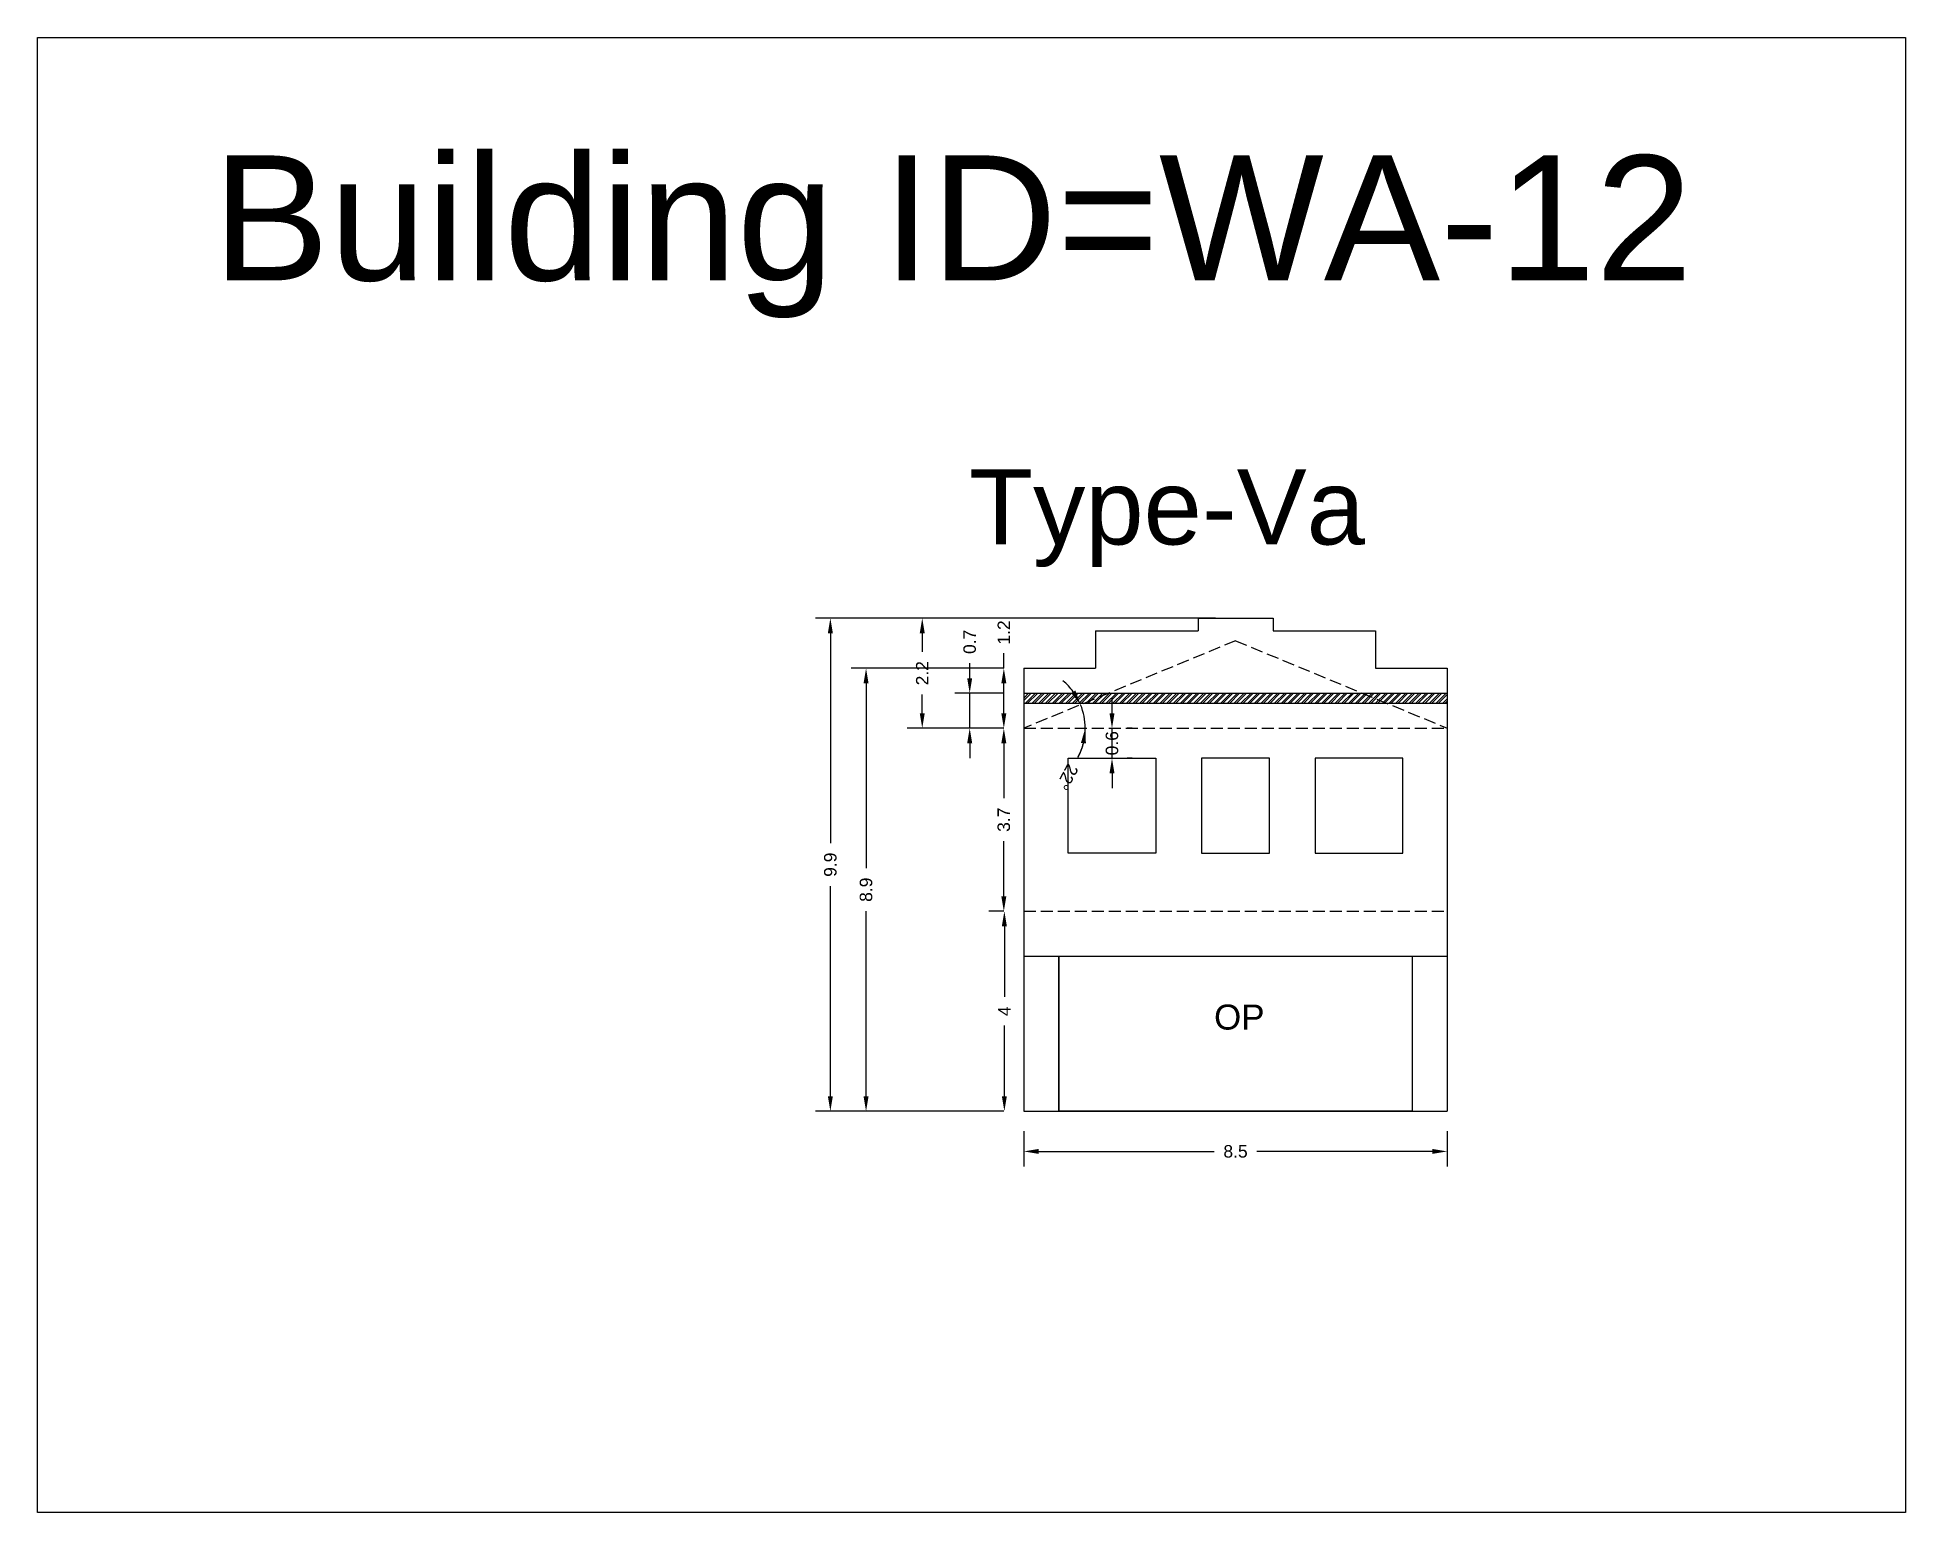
# Model space of a CAD drawing. Header units: metres. Extents: x 3416649 to 3417136, y -6712926 to -6712690.
# Drawn here: x 3416694.75 to 3416732.13, y -6712774.58 to -6712745.08 of the extents above; entities that cross this region are included whole.
import ezdxf

# ---------------------------------------------------------------- set-up
doc = ezdxf.new("R2010")
doc.units = ezdxf.units.M
doc.linetypes.add('ACAD_ISO02W100', pattern=[15, 12, -3])
doc.layers.add('Dotted', color=7, linetype='ACAD_ISO02W100', plot=False)
doc.styles.get("Standard").update_dxf_attribs({"font": 'arial.ttf'})
doc.dimstyles.new('ISO-25', dxfattribs={"dimtxt": 0.25, "dimasz": 0.3, "dimexe": 0.3, "dimexo": 0.4, "dimgap": 0.2, "dimtad": 0, "dimdec": 1, "dimdsep": 46, "dimtxsty": 'Standard', "dimcen": 2.5, "dimadec": 0, "dimazin": 0, "dimtfac": 1, "dimtdec": 1, "dimtmove": 0, "dimatfit": 3, "dimfxl": 1, "dimarcsym": 0})

# ---------------------------------------------------------------- blocks, each defined once
blk = doc.blocks.new('*D97')
at = {"color": 0, "lineweight": -2, "transparency": 16777216}
for p, q in [((3416714.088, -6712758.896), (3416713.788, -6712758.896)), ((3416714.088, -6712759.196), (3416714.088, -6712760.298)), ((3416714.088, -6712762.256), (3416714.088, -6712761.153)), ((3416714.088, -6712762.556), (3416713.788, -6712762.556))]:
    blk.add_line(p, q, dxfattribs=at)
at = {"color": 0, "transparency": 16777216}
for points in [[(3416714.038, -6712759.196), (3416714.138, -6712759.196), (3416714.088, -6712758.896)], [(3416714.038, -6712762.256), (3416714.138, -6712762.256), (3416714.088, -6712762.556)]]:
    blk.add_solid(points, dxfattribs=at)
at = {"layer": 'Defpoints', "color": 0, "transparency": 16777216}
for p in [(3416714.088, -6712758.896), (3416714.488, -6712758.896), (3416714.488, -6712762.556)]:
    blk.add_point(p, dxfattribs=at)
at = {"color": 0, "transparency": 16777216, "insert": (3416714.088, -6712760.726), "char_height": 0.25, "attachment_point": 5, "rotation": 90}
blk.add_mtext('3.7', dxfattribs=at)
blk = doc.blocks.new('*D98')
at = {"color": 0, "lineweight": -2, "transparency": 16777216}
for p, q in [((3416714.088, -6712762.556), (3416713.799, -6712762.556)), ((3416714.099, -6712762.856), (3416714.099, -6712764.269)), ((3416714.099, -6712766.256), (3416714.099, -6712764.842)), ((3416714.088, -6712766.556), (3416713.799, -6712766.556))]:
    blk.add_line(p, q, dxfattribs=at)
at = {"color": 0, "transparency": 16777216}
for points in [[(3416714.049, -6712762.856), (3416714.149, -6712762.856), (3416714.099, -6712762.556)], [(3416714.049, -6712766.256), (3416714.149, -6712766.256), (3416714.099, -6712766.556)]]:
    blk.add_solid(points, dxfattribs=at)
at = {"layer": 'Defpoints', "color": 0, "transparency": 16777216}
for p in [(3416714.099, -6712762.556), (3416714.488, -6712762.556), (3416714.488, -6712766.556)]:
    blk.add_point(p, dxfattribs=at)
at = {"color": 0, "transparency": 16777216, "insert": (3416714.099, -6712764.556), "char_height": 0.25, "attachment_point": 5, "rotation": 90}
blk.add_mtext('4', dxfattribs=at)
blk = doc.blocks.new('*D99')
at = {"color": 0, "lineweight": -2, "transparency": 16777216}
for start, end in [(36.4708, 50.49), (360, 22.4515), (331.746, 360), (331.9615, 345.9808)]:
    blk.add_arc((3416714.488, -6712758.896), 1.229, start, end, dxfattribs=at)
at = {"color": 0, "transparency": 16777216}
for points in [[(3416715.52, -6712758.141), (3416715.433, -6712758.19), (3416715.624, -6712758.426)], [(3416715.631, -6712759.188), (3416715.73, -6712759.2), (3416715.717, -6712758.896)]]:
    blk.add_solid(points, dxfattribs=at)
at = {"layer": 'Defpoints', "color": 0, "transparency": 16777216}
for p in [(3416718.723, -6712757.146), (3416715.676, -6712758.578), (3416714.488, -6712758.896), (3416714.488, -6712758.896), (3416722.958, -6712758.896)]:
    blk.add_point(p, dxfattribs=at)
at = {"color": 0, "transparency": 16777216, "insert": (3416715.359, -6712759.872), "char_height": 0.25, "attachment_point": 5, "rotation": 241.746}
blk.add_mtext('22°', dxfattribs=at)
blk = doc.blocks.new('*D100')
at = {"color": 0, "lineweight": -2, "transparency": 16777216}
for p, q in [((3416714.088, -6712757.696), (3416714.088, -6712757.396)), ((3416714.088, -6712757.696), (3416713.788, -6712757.696)), ((3416714.088, -6712758.596), (3416714.088, -6712757.996)), ((3416714.088, -6712758.896), (3416713.788, -6712758.896))]:
    blk.add_line(p, q, dxfattribs=at)
at = {"color": 0, "transparency": 16777216}
for points in [[(3416714.038, -6712757.996), (3416714.138, -6712757.996), (3416714.088, -6712757.696)], [(3416714.038, -6712758.596), (3416714.138, -6712758.596), (3416714.088, -6712758.896)]]:
    blk.add_solid(points, dxfattribs=at)
at = {"layer": 'Defpoints', "color": 0, "transparency": 16777216}
for p in [(3416714.088, -6712757.696), (3416714.488, -6712757.696), (3416714.488, -6712758.896)]:
    blk.add_point(p, dxfattribs=at)
at = {"color": 0, "transparency": 16777216, "insert": (3416714.088, -6712756.981), "char_height": 0.25, "attachment_point": 5, "rotation": 90}
blk.add_mtext('1.2', dxfattribs=at)
blk = doc.blocks.new('*D101')
at = {"color": 0, "lineweight": -2, "transparency": 16777216}
for p, q in [((3416713.405, -6712757.896), (3416713.405, -6712757.596)), ((3416714.088, -6712758.196), (3416713.105, -6712758.196)), ((3416713.405, -6712758.896), (3416713.405, -6712758.196)), ((3416714.088, -6712758.896), (3416713.105, -6712758.896)), ((3416713.405, -6712759.196), (3416713.405, -6712759.496))]:
    blk.add_line(p, q, dxfattribs=at)
at = {"color": 0, "transparency": 16777216}
for points in [[(3416713.355, -6712757.896), (3416713.455, -6712757.896), (3416713.405, -6712758.196)], [(3416713.355, -6712759.196), (3416713.455, -6712759.196), (3416713.405, -6712758.896)]]:
    blk.add_solid(points, dxfattribs=at)
at = {"layer": 'Defpoints', "color": 0, "transparency": 16777216}
for p in [(3416713.405, -6712758.196), (3416714.488, -6712758.196), (3416714.488, -6712758.896)]:
    blk.add_point(p, dxfattribs=at)
at = {"color": 0, "transparency": 16777216, "insert": (3416713.405, -6712757.168), "char_height": 0.25, "attachment_point": 5, "rotation": 90}
blk.add_mtext('0.7', dxfattribs=at)
blk = doc.blocks.new('*D102')
at = {"color": 0, "lineweight": -2, "transparency": 16777216}
for p, q in [((3416718.323, -6712756.696), (3416712.156, -6712756.696)), ((3416712.456, -6712756.996), (3416712.456, -6712757.367)), ((3416712.456, -6712758.596), (3416712.456, -6712758.224)), ((3416714.088, -6712758.896), (3416712.156, -6712758.896))]:
    blk.add_line(p, q, dxfattribs=at)
at = {"color": 0, "transparency": 16777216}
for points in [[(3416712.406, -6712756.996), (3416712.506, -6712756.996), (3416712.456, -6712756.696)], [(3416712.406, -6712758.596), (3416712.506, -6712758.596), (3416712.456, -6712758.896)]]:
    blk.add_solid(points, dxfattribs=at)
at = {"layer": 'Defpoints', "color": 0, "transparency": 16777216}
for p in [(3416712.456, -6712756.696), (3416718.723, -6712756.696), (3416714.488, -6712758.896)]:
    blk.add_point(p, dxfattribs=at)
at = {"color": 0, "transparency": 16777216, "insert": (3416712.456, -6712757.796), "char_height": 0.25, "attachment_point": 5, "rotation": 90}
blk.add_mtext('2.2', dxfattribs=at)
blk = doc.blocks.new('*D103')
at = {"color": 0, "lineweight": -2, "transparency": 16777216}
for p, q in [((3416714.088, -6712757.696), (3416711.032, -6712757.696)), ((3416711.332, -6712757.996), (3416711.332, -6712761.698)), ((3416711.332, -6712766.256), (3416711.332, -6712762.554)), ((3416714.088, -6712766.556), (3416711.032, -6712766.556))]:
    blk.add_line(p, q, dxfattribs=at)
at = {"color": 0, "transparency": 16777216}
for points in [[(3416711.282, -6712757.996), (3416711.382, -6712757.996), (3416711.332, -6712757.696)], [(3416711.282, -6712766.256), (3416711.382, -6712766.256), (3416711.332, -6712766.556)]]:
    blk.add_solid(points, dxfattribs=at)
at = {"layer": 'Defpoints', "color": 0, "transparency": 16777216}
for p in [(3416711.332, -6712757.696), (3416714.488, -6712757.696), (3416714.488, -6712766.556)]:
    blk.add_point(p, dxfattribs=at)
at = {"color": 0, "transparency": 16777216, "insert": (3416711.332, -6712762.126), "char_height": 0.25, "attachment_point": 5, "rotation": 90}
blk.add_mtext('8.9', dxfattribs=at)
blk = doc.blocks.new('*D104')
at = {"color": 0, "lineweight": -2, "transparency": 16777216}
for p, q in [((3416714.488, -6712766.956), (3416714.488, -6712767.66)), ((3416722.958, -6712766.956), (3416722.958, -6712767.66)), ((3416714.788, -6712767.36), (3416718.294, -6712767.36)), ((3416722.658, -6712767.36), (3416719.152, -6712767.36))]:
    blk.add_line(p, q, dxfattribs=at)
at = {"color": 0, "transparency": 16777216}
for points in [[(3416714.788, -6712767.31), (3416714.788, -6712767.41), (3416714.488, -6712767.36)], [(3416722.658, -6712767.31), (3416722.658, -6712767.41), (3416722.958, -6712767.36)]]:
    blk.add_solid(points, dxfattribs=at)
at = {"layer": 'Defpoints', "color": 0, "transparency": 16777216}
for p in [(3416714.488, -6712766.556), (3416722.958, -6712766.556), (3416722.958, -6712767.36)]:
    blk.add_point(p, dxfattribs=at)
at = {"color": 0, "transparency": 16777216, "insert": (3416718.723, -6712767.36), "char_height": 0.25, "attachment_point": 5}
blk.add_mtext('8.5', dxfattribs=at)
blk = doc.blocks.new('*D105')
at = {"color": 0, "lineweight": -2, "transparency": 16777216}
for p, q in [((3416718.323, -6712756.696), (3416710.318, -6712756.696)), ((3416710.618, -6712756.996), (3416710.618, -6712761.198)), ((3416710.618, -6712766.256), (3416710.618, -6712762.054)), ((3416714.088, -6712766.556), (3416710.318, -6712766.556))]:
    blk.add_line(p, q, dxfattribs=at)
at = {"color": 0, "transparency": 16777216}
for points in [[(3416710.568, -6712756.996), (3416710.668, -6712756.996), (3416710.618, -6712756.696)], [(3416710.568, -6712766.256), (3416710.668, -6712766.256), (3416710.618, -6712766.556)]]:
    blk.add_solid(points, dxfattribs=at)
at = {"layer": 'Defpoints', "color": 0, "transparency": 16777216}
for p in [(3416710.618, -6712756.696), (3416718.723, -6712756.696), (3416714.488, -6712766.556)]:
    blk.add_point(p, dxfattribs=at)
at = {"color": 0, "transparency": 16777216, "insert": (3416710.618, -6712761.626), "char_height": 0.25, "attachment_point": 5, "rotation": 90}
blk.add_mtext('9.9', dxfattribs=at)
blk = doc.blocks.new('*D106')
at = {"color": 0, "lineweight": -2, "transparency": 16777216}
for p, q in [((3416716.252, -6712758.596), (3416716.252, -6712758.296)), ((3416716.252, -6712759.496), (3416716.252, -6712758.896)), ((3416716.652, -6712758.896), (3416716.552, -6712758.896)), ((3416716.652, -6712759.496), (3416716.552, -6712759.496)), ((3416716.252, -6712759.796), (3416716.252, -6712760.096))]:
    blk.add_line(p, q, dxfattribs=at)
at = {"color": 0, "transparency": 16777216}
for points in [[(3416716.202, -6712758.596), (3416716.302, -6712758.596), (3416716.252, -6712758.896)], [(3416716.202, -6712759.796), (3416716.302, -6712759.796), (3416716.252, -6712759.496)]]:
    blk.add_solid(points, dxfattribs=at)
at = {"layer": 'Defpoints', "color": 0, "transparency": 16777216}
for p in [(3416716.252, -6712758.896), (3416716.252, -6712758.896), (3416716.252, -6712759.496)]:
    blk.add_point(p, dxfattribs=at)
at = {"color": 0, "transparency": 16777216, "insert": (3416716.252, -6712759.196), "char_height": 0.25, "attachment_point": 5, "rotation": 90}
blk.add_mtext('0.6', dxfattribs=at)

msp = doc.modelspace()

# ---------------------------------------------------------------- hatches: boundary and pattern name
h = msp.add_hatch()
h.set_pattern_fill('ANSI32', color=256, scale=0.01)
h.set_pattern_definition([(45, (1.10456, 4.11901), (-0.067351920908, 0.067351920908), []), (45, (1.14946, 4.11901), (-0.067351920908, 0.067351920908), [])])
h.paths.add_polyline_path([(3416721.264, -6712758.196), (3416716.182, -6712758.196), (3416715.698, -6712758.396), (3416721.748, -6712758.396)])
h.paths.add_polyline_path([(3416722.958, -6712758.196), (3416721.264, -6712758.196), (3416721.748, -6712758.396), (3416722.958, -6712758.396)])
h.paths.add_polyline_path([(3416716.182, -6712758.196), (3416714.488, -6712758.196), (3416714.488, -6712758.396), (3416715.698, -6712758.396)])

# ---------------------------------------------------------------- linework, layer by layer
for points in [[(3416694.755, -6712745.078), (3416732.128, -6712745.078), (3416732.128, -6712774.585), (3416694.755, -6712774.585)], [(3416715.373, -6712759.496), (3416717.131, -6712759.496), (3416717.131, -6712761.396), (3416715.373, -6712761.396)], [(3416719.402, -6712759.496), (3416718.044, -6712759.496), (3416718.044, -6712761.396), (3416719.402, -6712761.396)], [(3416722.073, -6712759.496), (3416720.315, -6712759.496), (3416720.315, -6712761.396), (3416722.073, -6712761.396)], [(3416715.188, -6712763.456), (3416722.258, -6712763.456), (3416722.258, -6712766.556), (3416715.188, -6712766.556)]]:
    msp.add_lwpolyline(points, close=True)
for points in [[(3416717.973, -6712756.696), (3416717.973, -6712756.946)], [(3416717.973, -6712756.696), (3416719.473, -6712756.696)], [(3416719.473, -6712756.696), (3416719.473, -6712756.946)], [(3416715.923, -6712756.946), (3416717.973, -6712756.946)], [(3416715.923, -6712756.946), (3416715.923, -6712757.696)], [(3416719.473, -6712756.946), (3416721.523, -6712756.946)], [(3416721.523, -6712756.946), (3416721.523, -6712757.696)], [(3416714.488, -6712757.696), (3416715.923, -6712757.696)], [(3416714.488, -6712757.696), (3416714.488, -6712766.556)], [(3416721.523, -6712757.696), (3416722.958, -6712757.696)], [(3416722.958, -6712757.696), (3416722.958, -6712766.556)], [(3416714.488, -6712758.196), (3416722.958, -6712758.196)], [(3416714.488, -6712758.396), (3416722.958, -6712758.396)], [(3416714.488, -6712763.456), (3416722.958, -6712763.456)], [(3416715.188, -6712763.456), (3416715.188, -6712766.556)], [(3416722.258, -6712763.456), (3416722.258, -6712766.556)], [(3416714.488, -6712766.556), (3416722.958, -6712766.556)]]:
    msp.add_lwpolyline(points)
at = {"layer": 'Dotted', "ltscale": 0.02}
for points in [[(3416718.723, -6712757.146), (3416714.488, -6712758.896)], [(3416718.723, -6712757.146), (3416722.958, -6712758.896)], [(3416714.488, -6712758.896), (3416722.958, -6712758.896)], [(3416714.488, -6712762.556), (3416722.958, -6712762.556)]]:
    msp.add_lwpolyline(points, dxfattribs=at)

# ---------------------------------------------------------------- texts
at = {"attachment_point": 1}
for s, heights, insert, char_height in [('Building ID=WA-12', [0.517], (3416698.265, -6712747.439), 2.5), ('Type-Va ', [0.517], (3416713.392, -6712753.721), 1.5), ('OP', [0], (3416718.294, -6712764.423), 0.5)]:
    msp.add_mtext_dynamic_manual_height_columns(s, width=67.86454, gutter_width=12.5, heights=heights, dxfattribs=dict(at, insert=insert, char_height=char_height))

# ---------------------------------------------------------------- dimensions: what is measured, and where the dimension line sits
for base, p1, p2, picture, middle in [((3416710.618, -6712756.696), (3416714.488, -6712766.556), (3416718.723, -6712756.696), '*D105', (3416710.618, -6712761.626)), ((3416712.456, -6712756.696), (3416714.488, -6712758.896), (3416718.723, -6712756.696), '*D102', (3416712.456, -6712757.796)), ((3416714.088, -6712757.696), (3416714.488, -6712758.896), (3416714.488, -6712757.696), '*D100', (3416714.088, -6712756.981)), ((3416713.405, -6712758.196), (3416714.488, -6712758.896), (3416714.488, -6712758.196), '*D101', (3416713.405, -6712757.168)), ((3416711.332, -6712757.696), (3416714.488, -6712766.556), (3416714.488, -6712757.696), '*D103', (3416711.332, -6712762.126)), ((3416714.088, -6712758.896), (3416714.488, -6712762.556), (3416714.488, -6712758.896), '*D97', (3416714.088, -6712760.726)), ((3416714.099, -6712762.556), (3416714.488, -6712766.556), (3416714.488, -6712762.556), '*D98', (3416714.099, -6712764.556))]:
    dim = msp.add_linear_dim(base=base, p1=p1, p2=p2, angle=90, dimstyle='ISO-25')
    dim.commit()
    dim.dimension.update_dxf_attribs({"geometry": picture, "text_midpoint": middle})
dim = msp.add_angular_dim_2l(base=(3416715.676, -6712758.578), line1=((3416718.723, -6712757.146), (3416714.488, -6712758.896)), line2=((3416714.488, -6712758.896), (3416722.958, -6712758.896)), dimstyle='ISO-25')
dim.commit()
dim.dimension.update_dxf_attribs({"geometry": '*D99', "text_midpoint": (3416715.359, -6712759.872)})
dim = msp.add_linear_dim(base=(3416716.252, -6712758.896), p1=(3416716.252, -6712759.496), p2=(3416716.252, -6712758.896), angle=90, dimstyle='ISO-25')
dim.commit()
dim.dimension.update_dxf_attribs({"geometry": '*D106', "text_midpoint": (3416716.252, -6712759.196), "dimtype": 160})
dim = msp.add_linear_dim(base=(3416722.958, -6712767.36), p1=(3416714.488, -6712766.556), p2=(3416722.958, -6712766.556), dimstyle='ISO-25')
dim.commit()
dim.dimension.update_dxf_attribs({"geometry": '*D104', "text_midpoint": (3416718.723, -6712767.36)})

doc.saveas('drawing.dxf')
